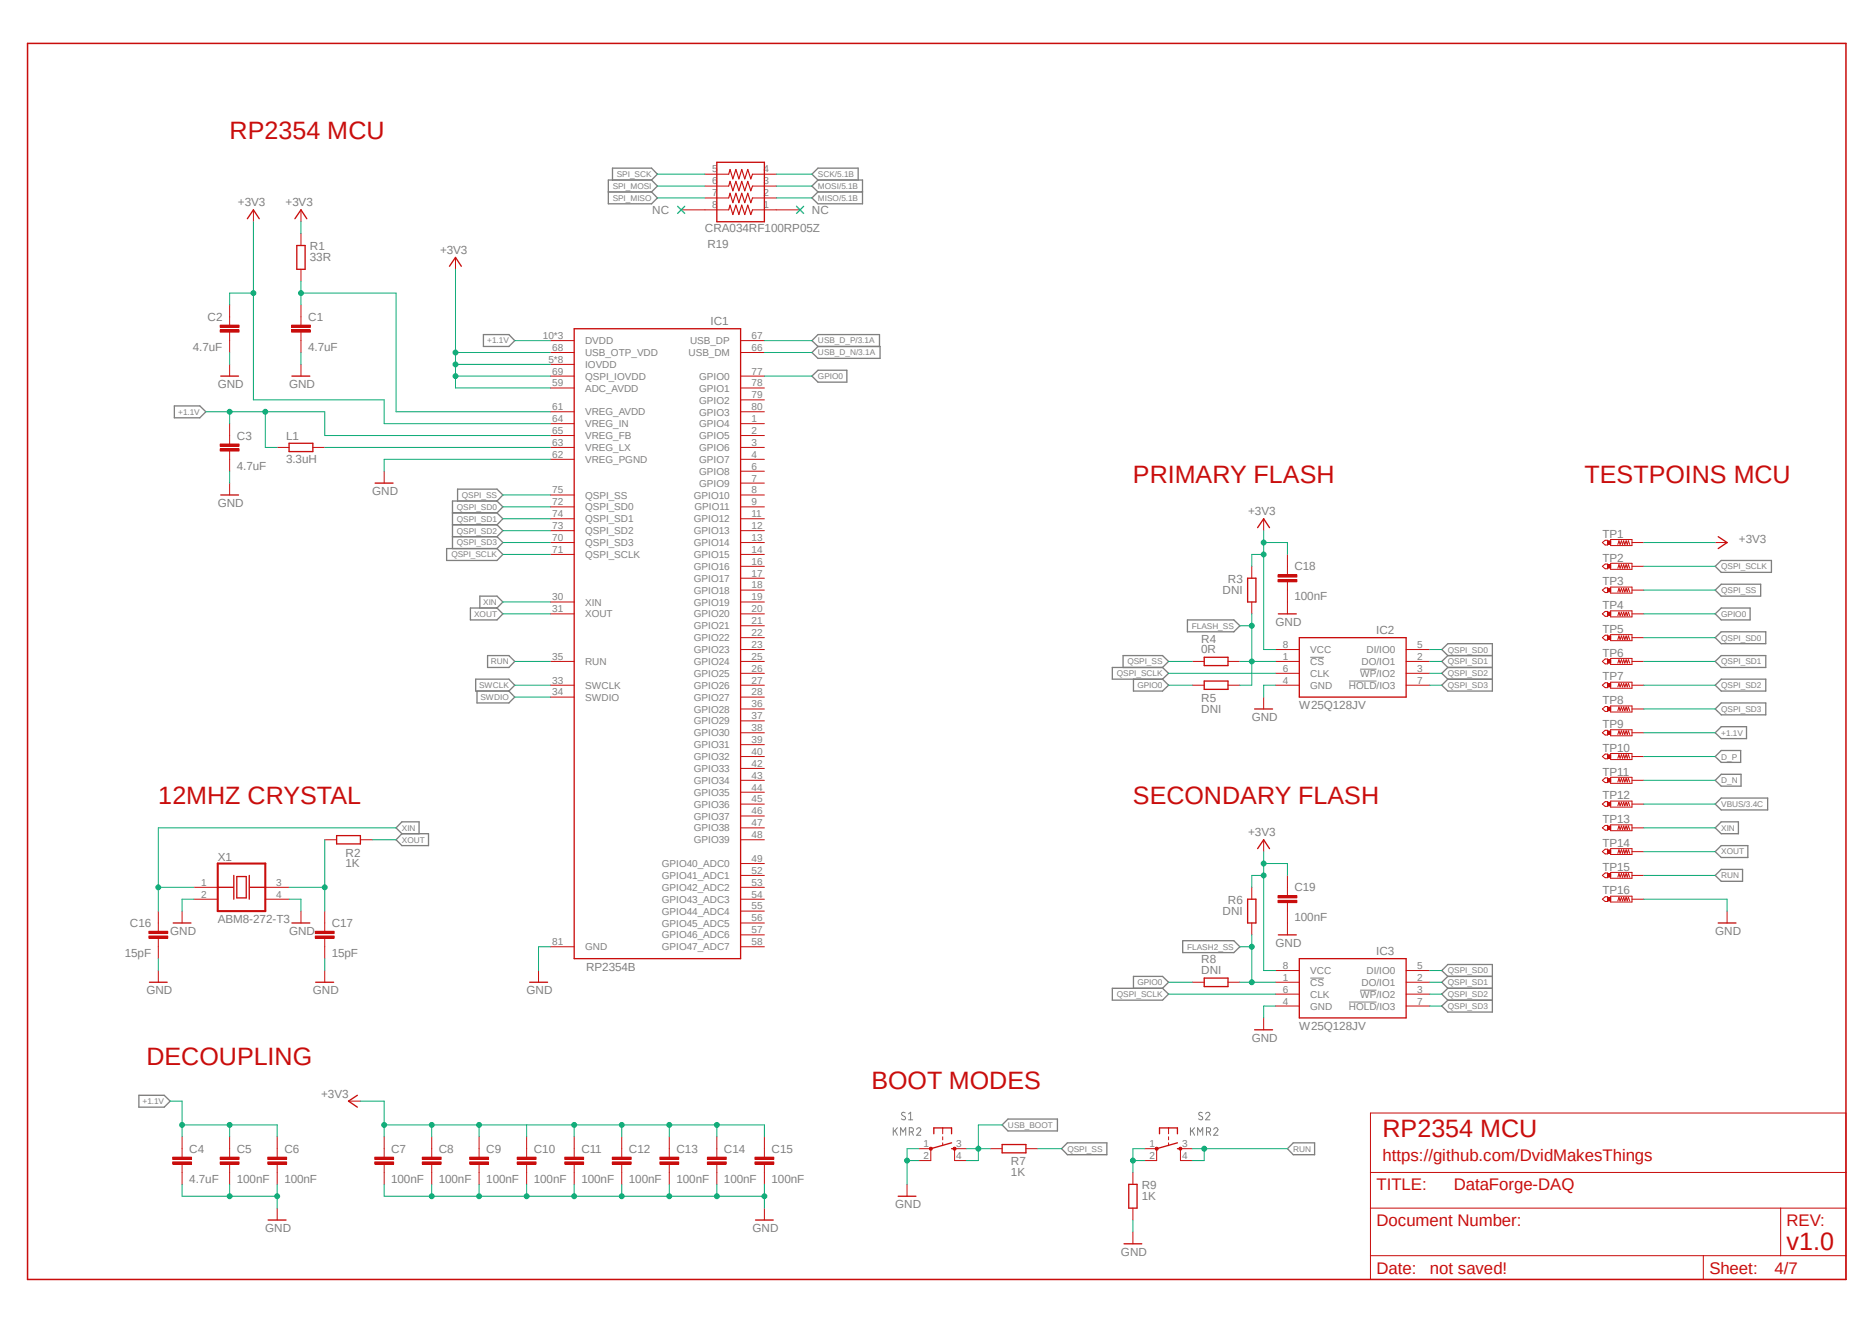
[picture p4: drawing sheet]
<svg xmlns="http://www.w3.org/2000/svg" width="420mm" height="297mm" viewBox="0 0 420 297" stroke-linecap="round" stroke-linejoin="round" font-family="sans-serif">
<defs><g id="words">
<g font-size="5.6" fill="#c90d0c">
<text x="51.5" y="31.1">RP2354 MCU</text>
<text x="254.2" y="108.4">PRIMARY FLASH</text>
<text x="355.5" y="108.4">TESTPOINS MCU</text>
<text x="35.5" y="180.4">12MHZ CRYSTAL</text>
<text x="254.2" y="180.4">SECONDARY FLASH</text>
<text x="32.8" y="239">DECOUPLING</text>
<text x="195.5" y="244.3">BOOT MODES</text>
<text x="310.2" y="255">RP2354 MCU</text>
<text x="400.8" y="280.3">v1.0</text>
</g>
<g font-size="3.8" fill="#c90d0c">
<text x="310.2" y="260.3">https://github.com/DvidMakesThings</text>
<text x="308.8" y="267">TITLE:</text>
<text x="326.1" y="267">DataForge-DAQ</text>
<text x="308.8" y="275">Document Number:</text>
<text x="400.8" y="275">REV:</text>
<text x="308.8" y="285.7">Date:</text>
<text x="320.8" y="285.7">not saved!</text>
<text x="383.5" y="285.7">Sheet:</text>
<text x="398.2" y="285.7">4/7</text>
</g>
<g font-size="2.6" fill="#808080">
<text x="53.4" y="46.3">+3V3</text>
<text x="64" y="46.3">+3V3</text>
<text x="146.3" y="48">NC</text>
<text x="158.2" y="52.1">CRA034RF100RP05Z</text>
<text x="182.2" y="48">NC</text>
<text x="69.5" y="58.5">33R</text>
<text x="69.5" y="56.2">R1</text>
<text x="98.7" y="56.9">+3V3</text>
<text x="158.7" y="55.6">R19</text>
<text x="46.6" y="72">C2</text>
<text x="69.1" y="72">C1</text>
<text x="159.4" y="72.9">IC1</text>
<text x="43.3" y="78.7">4.7uF</text>
<text x="69.1" y="78.7">4.7uF</text>
<text x="48.9" y="87">GND</text>
<text x="64.9" y="87">GND</text>
<text x="53.1" y="98.6">C3</text>
<text x="64.2" y="98.8">L1</text>
<text x="53.1" y="105.3">4.7uF</text>
<text x="64.2" y="103.8">3.3uH</text>
<text x="48.9" y="113.7">GND</text>
<text x="83.5" y="111">GND</text>
<text x="280" y="115.6">+3V3</text>
<text x="359.5" y="120.6">TP1</text>
<text x="359.5" y="126">TP2</text>
<text x="390.1" y="121.7">+3V3</text>
<text x="275.5" y="130.8">R3</text>
<text x="290.4" y="128">C18</text>
<text x="359.5" y="131.3">TP3</text>
<text x="274.3" y="133.2">DNI</text>
<text x="290.4" y="134.7">100nF</text>
<text x="359.5" y="136.7">TP4</text>
<text x="286.2" y="140.4">GND</text>
<text x="308.8" y="142.2">IC2</text>
<text x="359.5" y="142">TP5</text>
<text x="269.5" y="146.5">0R</text>
<text x="269.5" y="144.1">R4</text>
<text x="359.5" y="147.3">TP6</text>
<text x="359.5" y="152.7">TP7</text>
<text x="269.5" y="159.8">DNI</text>
<text x="269.5" y="157.5">R5</text>
<text x="280.8" y="161.7">GND</text>
<text x="291.5" y="159">W25Q128JV</text>
<text x="359.5" y="158">TP8</text>
<text x="359.5" y="163.3">TP9</text>
<text x="359.5" y="168.7">TP10</text>
<text x="359.5" y="174">TP11</text>
<text x="359.5" y="179.3">TP12</text>
<text x="359.5" y="184.7">TP13</text>
<text x="280" y="187.6">+3V3</text>
<text x="359.5" y="190">TP14</text>
<text x="48.9" y="193">X1</text>
<text x="77.5" y="194.5">1K</text>
<text x="77.5" y="192.1">R2</text>
<text x="359.5" y="195.3">TP15</text>
<text x="275.5" y="202.8">R6</text>
<text x="290.4" y="200">C19</text>
<text x="359.5" y="200.6">TP16</text>
<text x="29.1" y="208">C16</text>
<text x="38.2" y="209.7">GND</text>
<text x="48.9" y="207">ABM8-272-T3</text>
<text x="64.9" y="209.7">GND</text>
<text x="74.4" y="208">C17</text>
<text x="274.3" y="205.2">DNI</text>
<text x="290.4" y="206.6">100nF</text>
<text x="384.8" y="209.7">GND</text>
<text x="28" y="214.6">15pF</text>
<text x="74.4" y="214.6">15pF</text>
<text x="286.2" y="212.4">GND</text>
<text x="308.8" y="214.2">IC3</text>
<text x="131.5" y="217.7">RP2354B</text>
<text x="269.5" y="218.5">DNI</text>
<text x="269.5" y="216.1">R8</text>
<text x="32.9" y="223.1">GND</text>
<text x="70.2" y="223.1">GND</text>
<text x="118.2" y="223.1">GND</text>
<text x="280.8" y="233.7">GND</text>
<text x="291.5" y="231">W25Q128JV</text>
<text x="72.1" y="246.2">+3V3</text>
<text x="42.5" y="258.6">C4</text>
<text x="53.1" y="258.6">C5</text>
<text x="63.8" y="258.6">C6</text>
<text x="87.8" y="258.6">C7</text>
<text x="98.4" y="258.6">C8</text>
<text x="109.1" y="258.6">C9</text>
<text x="119.8" y="258.6">C10</text>
<text x="130.4" y="258.6">C11</text>
<text x="141.1" y="258.6">C12</text>
<text x="151.8" y="258.6">C13</text>
<text x="162.4" y="258.6">C14</text>
<text x="173.1" y="258.6">C15</text>
<text x="226.8" y="263.8">1K</text>
<text x="226.8" y="261.4">R7</text>
<text x="42.5" y="265.3">4.7uF</text>
<text x="53.1" y="265.3">100nF</text>
<text x="63.8" y="265.3">100nF</text>
<text x="87.8" y="265.3">100nF</text>
<text x="98.4" y="265.3">100nF</text>
<text x="109.1" y="265.3">100nF</text>
<text x="119.8" y="265.3">100nF</text>
<text x="130.4" y="265.3">100nF</text>
<text x="141.1" y="265.3">100nF</text>
<text x="151.8" y="265.3">100nF</text>
<text x="162.4" y="265.3">100nF</text>
<text x="173.1" y="265.3">100nF</text>
<text x="256.2" y="269.2">1K</text>
<text x="256.2" y="266.8">R9</text>
<text x="200.8" y="271">GND</text>
<text x="59.5" y="276.3">GND</text>
<text x="168.8" y="276.3">GND</text>
<text x="251.5" y="281.7">GND</text>
</g>
<g font-size="2.2" fill="#808080">
<text x="159.8" y="41.4">6</text>
<text x="159.8" y="38.7">5</text>
<text x="171.3" y="41.4">3</text>
<text x="171.3" y="38.7">4</text>
<text x="159.8" y="46.7">8</text>
<text x="159.8" y="44">7</text>
<text x="171.3" y="46.7">1</text>
<text x="171.3" y="44">2</text>
<text x="121.8" y="76">10*3</text>
<text x="131.3" y="77.2">DVDD</text>
<text x="154.8" y="77.2">USB_DP</text>
<text x="168.6" y="76">67</text>
<text x="123" y="81.4">5*8</text>
<text x="123.9" y="78.7">68</text>
<text x="131.3" y="82.5">IOVDD</text>
<text x="131.3" y="79.8">USB_OTP_VDD</text>
<text x="154.5" y="79.9">USB_DM</text>
<text x="168.6" y="78.7">66</text>
<text x="123.9" y="84">69</text>
<text x="123.9" y="86.7">59</text>
<text x="131.3" y="85.2">QSPI_IOVDD</text>
<text x="131.3" y="87.8">ADC_AVDD</text>
<text x="156.9" y="85.2">GPIO0</text>
<text x="156.9" y="87.9">GPIO1</text>
<text x="168.6" y="84">77</text>
<text x="168.6" y="86.7">78</text>
<text x="168.6" y="89.4">79</text>
<text x="123.9" y="94.7">64</text>
<text x="123.9" y="92">61</text>
<text x="131.3" y="95.8">VREG_IN</text>
<text x="131.3" y="93.2">VREG_AVDD</text>
<text x="156.9" y="90.6">GPIO2</text>
<text x="156.9" y="93.2">GPIO3</text>
<text x="156.9" y="95.9">GPIO4</text>
<text x="168.6" y="92">80</text>
<text x="168.6" y="94.7">1</text>
<text x="123.9" y="97.4">65</text>
<text x="123.9" y="100">63</text>
<text x="131.3" y="98.5">VREG_FB</text>
<text x="131.3" y="101.2">VREG_LX</text>
<text x="156.9" y="98.6">GPIO5</text>
<text x="156.9" y="101.2">GPIO6</text>
<text x="168.6" y="97.4">2</text>
<text x="168.6" y="100">3</text>
<text x="123.9" y="102.7">62</text>
<text x="131.3" y="103.8">VREG_PGND</text>
<text x="156.9" y="103.8">GPIO7</text>
<text x="156.9" y="106.5">GPIO8</text>
<text x="168.6" y="102.7">4</text>
<text x="168.6" y="105.4">6</text>
<text x="123.9" y="110.7">75</text>
<text x="123.9" y="113.3">72</text>
<text x="131.3" y="111.8">QSPI_SS</text>
<text x="155.7" y="111.8">GPIO10</text>
<text x="156.9" y="109.2">GPIO9</text>
<text x="168.6" y="108">7</text>
<text x="168.6" y="110.7">8</text>
<text x="168.6" y="113.3">9</text>
<text x="123.9" y="116">74</text>
<text x="123.9" y="118.7">73</text>
<text x="131.3" y="117.2">QSPI_SD1</text>
<text x="131.3" y="119.8">QSPI_SD2</text>
<text x="131.3" y="114.5">QSPI_SD0</text>
<text x="155.7" y="117.2">GPIO12</text>
<text x="155.7" y="119.8">GPIO13</text>
<text x="155.8" y="114.5">GPIO11</text>
<text x="168.6" y="116">11</text>
<text x="168.6" y="118.7">12</text>
<text x="123.9" y="124">71</text>
<text x="123.9" y="121.3">70</text>
<text x="131.3" y="125.2">QSPI_SCLK</text>
<text x="131.3" y="122.5">QSPI_SD3</text>
<text x="155.7" y="122.5">GPIO14</text>
<text x="155.7" y="125.2">GPIO15</text>
<text x="168.6" y="121.3">13</text>
<text x="168.6" y="124">14</text>
<text x="155.7" y="127.8">GPIO16</text>
<text x="155.7" y="130.5">GPIO17</text>
<text x="168.6" y="126.7">16</text>
<text x="168.6" y="129.3">17</text>
<text x="168.6" y="132">18</text>
<text x="123.9" y="134.7">30</text>
<text x="123.9" y="137.3">31</text>
<text x="131.3" y="135.8">XIN</text>
<text x="155.7" y="133.2">GPIO18</text>
<text x="155.7" y="135.8">GPIO19</text>
<text x="168.6" y="134.7">19</text>
<text x="168.6" y="137.3">20</text>
<text x="131.3" y="138.5">XOUT</text>
<text x="155.7" y="138.5">GPIO20</text>
<text x="155.7" y="141.2">GPIO21</text>
<text x="155.7" y="143.8">GPIO22</text>
<text x="168.6" y="140">21</text>
<text x="168.6" y="142.7">22</text>
<text x="123.9" y="148">35</text>
<text x="131.3" y="149.2">RUN</text>
<text x="155.7" y="146.5">GPIO23</text>
<text x="155.7" y="149.2">GPIO24</text>
<text x="168.6" y="145.3">23</text>
<text x="168.6" y="148">25</text>
<text x="287.8" y="148">1</text>
<text x="287.8" y="145.3">8</text>
<text x="294" y="149.2">CS</text>
<text x="294" y="146.5">VCC</text>
<text x="305.5" y="149.2">DO/IO1</text>
<text x="306.6" y="146.5">DI/IO0</text>
<text x="317.9" y="148">2</text>
<text x="317.9" y="145.3">5</text>
<text x="123.9" y="153.3">33</text>
<text x="123.9" y="156">34</text>
<text x="131.3" y="154.5">SWCLK</text>
<text x="155.7" y="151.8">GPIO25</text>
<text x="155.7" y="154.5">GPIO26</text>
<text x="168.6" y="150.7">26</text>
<text x="168.6" y="153.3">27</text>
<text x="168.6" y="156">28</text>
<text x="287.8" y="150.7">6</text>
<text x="287.8" y="153.3">4</text>
<text x="294" y="151.8">CLK</text>
<text x="294" y="154.5">GND</text>
<text x="302.6" y="154.5">HOLD/IO3</text>
<text x="305.1" y="151.8">WP/IO2</text>
<text x="317.9" y="150.7">3</text>
<text x="317.9" y="153.3">7</text>
<text x="131.3" y="157.2">SWDIO</text>
<text x="155.7" y="157.2">GPIO27</text>
<text x="155.7" y="159.9">GPIO28</text>
<text x="168.6" y="158.7">36</text>
<text x="168.6" y="161.3">37</text>
<text x="155.7" y="162.5">GPIO29</text>
<text x="155.7" y="165.2">GPIO30</text>
<text x="155.7" y="167.9">GPIO31</text>
<text x="168.6" y="164">38</text>
<text x="168.6" y="166.7">39</text>
<text x="155.7" y="170.5">GPIO32</text>
<text x="155.7" y="173.2">GPIO33</text>
<text x="168.6" y="169.3">40</text>
<text x="168.6" y="172">42</text>
<text x="155.7" y="175.9">GPIO34</text>
<text x="155.7" y="178.5">GPIO35</text>
<text x="168.6" y="174.7">43</text>
<text x="168.6" y="177.3">44</text>
<text x="155.7" y="181.2">GPIO36</text>
<text x="155.7" y="183.9">GPIO37</text>
<text x="168.6" y="180">45</text>
<text x="168.6" y="182.7">46</text>
<text x="168.6" y="185.3">47</text>
<text x="155.7" y="186.5">GPIO38</text>
<text x="155.7" y="189.2">GPIO39</text>
<text x="168.6" y="188">48</text>
<text x="148.5" y="194.5">GPIO40_ADC0</text>
<text x="148.5" y="197.2">GPIO41_ADC1</text>
<text x="168.6" y="193.3">49</text>
<text x="168.6" y="196">52</text>
<text x="45.2" y="201.3">2</text>
<text x="45.2" y="198.7">1</text>
<text x="62" y="201.3">4</text>
<text x="62" y="198.7">3</text>
<text x="148.5" y="199.9">GPIO42_ADC2</text>
<text x="148.5" y="202.5">GPIO43_ADC3</text>
<text x="168.6" y="198.7">53</text>
<text x="168.6" y="201.3">54</text>
<text x="148.5" y="205.2">GPIO44_ADC4</text>
<text x="148.5" y="207.9">GPIO45_ADC5</text>
<text x="168.6" y="204">55</text>
<text x="168.6" y="206.7">56</text>
<text x="168.6" y="209.3">57</text>
<text x="123.9" y="212">81</text>
<text x="131.3" y="213.1">GND</text>
<text x="148.5" y="210.5">GPIO46_ADC6</text>
<text x="148.5" y="213.2">GPIO47_ADC7</text>
<text x="168.6" y="212">58</text>
<text x="287.8" y="220">1</text>
<text x="287.8" y="217.3">8</text>
<text x="294" y="221.2">CS</text>
<text x="294" y="218.5">VCC</text>
<text x="305.5" y="221.2">DO/IO1</text>
<text x="306.6" y="218.5">DI/IO0</text>
<text x="317.9" y="220">2</text>
<text x="317.9" y="217.3">5</text>
<text x="287.8" y="222.7">6</text>
<text x="287.8" y="225.3">4</text>
<text x="294" y="223.8">CLK</text>
<text x="294" y="226.5">GND</text>
<text x="302.6" y="226.5">HOLD/IO3</text>
<text x="305.1" y="223.9">WP/IO2</text>
<text x="317.9" y="222.7">3</text>
<text x="317.9" y="225.3">7</text>
<text x="207.2" y="257.3">1</text>
<text x="214.5" y="257.3">3</text>
<text x="257.9" y="257.3">1</text>
<text x="265.2" y="257.3">3</text>
<text x="207.2" y="260">2</text>
<text x="214.5" y="260">4</text>
<text x="257.9" y="260">2</text>
<text x="265.2" y="260">4</text>
</g>
<g font-size="1.9" fill="#808080">
<text x="138.4" y="39.7">SPI_SCK</text>
<text x="183.5" y="39.8">SCK/5.1B</text>
<text x="137.5" y="45">SPI_MISO</text>
<text x="137.5" y="42.4">SPI_MOSI</text>
<text x="183.5" y="42.4">MOSI/5.1B</text>
<text x="183.5" y="45.1">MISO/5.1B</text>
<text x="109.3" y="77">+1.1V</text>
<text x="183.5" y="77">USB_D_P/3.1A</text>
<text x="183.5" y="79.7">USB_D_N/3.1A</text>
<text x="183.5" y="85">GPIO0</text>
<text x="40" y="93">+1.1V</text>
<text x="103.6" y="111.7">QSPI_SS</text>
<text x="102.5" y="114.4">QSPI_SD0</text>
<text x="102.5" y="117">QSPI_SD1</text>
<text x="102.5" y="119.7">QSPI_SD2</text>
<text x="101.3" y="125">QSPI_SCLK</text>
<text x="102.5" y="122.3">QSPI_SD3</text>
<text x="386.2" y="127.7">QSPI_SCLK</text>
<text x="108.4" y="135.7">XIN</text>
<text x="386.2" y="133.1">QSPI_SS</text>
<text x="106.4" y="138.3">XOUT</text>
<text x="267.4" y="141">FLASH_SS</text>
<text x="386.2" y="143.7">QSPI_SD0</text>
<text x="386.2" y="138.4">GPIO0</text>
<text x="110.1" y="149">RUN</text>
<text x="252.9" y="149">QSPI_SS</text>
<text x="324.8" y="146.4">QSPI_SD0</text>
<text x="324.8" y="149.1">QSPI_SD1</text>
<text x="386.2" y="149.1">QSPI_SD1</text>
<text x="107.5" y="154.3">SWCLK</text>
<text x="250.6" y="151.7">QSPI_SCLK</text>
<text x="255.2" y="154.3">GPIO0</text>
<text x="324.8" y="151.7">QSPI_SD2</text>
<text x="324.8" y="154.4">QSPI_SD3</text>
<text x="386.2" y="154.4">QSPI_SD2</text>
<text x="107.8" y="157">SWDIO</text>
<text x="386.2" y="159.7">QSPI_SD3</text>
<text x="386.2" y="165.1">+1.1V</text>
<text x="386.2" y="170.4">D_P</text>
<text x="386.2" y="175.7">D_N</text>
<text x="386.2" y="181.1">VBUS/3.4C</text>
<text x="90.2" y="186.4">XIN</text>
<text x="90.2" y="189.1">XOUT</text>
<text x="386.2" y="186.4">XIN</text>
<text x="386.2" y="191.7">XOUT</text>
<text x="386.2" y="197">RUN</text>
<text x="266.4" y="213">FLASH2_SS</text>
<text x="255.2" y="221">GPIO0</text>
<text x="324.8" y="218.4">QSPI_SD0</text>
<text x="324.8" y="221">QSPI_SD1</text>
<text x="250.6" y="223.7">QSPI_SCLK</text>
<text x="324.8" y="223.7">QSPI_SD2</text>
<text x="324.8" y="226.4">QSPI_SD3</text>
<text x="32" y="247.7">+1.1V</text>
<text x="226.1" y="253">USB_BOOT</text>
<text x="239.5" y="258.4">QSPI_SS</text>
<text x="290.1" y="258.4">RUN</text>
</g>
</g></defs>
<path d="M5.6 9.4l408.9 278.2M414.5 9.4l-408.9 278.2" fill="none" stroke="#fff" stroke-width=".22"/>
<g fill="none" stroke="#808080" stroke-width=".22">
<path d="M294 147.4h3.1M302.6 152.8h6.2M305.1 150.1h3.7M294 219.4h3.1M302.6 224.8h6.2M305.1 222.1h3.7M200.4 253v1.7M200.8 253.6l.5 1.1M201.3 253l-.9 1M202.1 254.7v-1.7l.5 .9 .6-.9v1.7M203.1 249.6h-.2a.39 .39 0 0 0-.5 0 .39 .39 0 0 0-.1 .5l.7 .4a.4 .4 0 0 1 .1 .4 .4 .4 0 0 1-.3 .3l-.6-.2M203.8 249.9l.5-.4v1.7"/>
<path d="M203.8 251.2h1M204 253.9h.5a.47 .47 0 0 0 .4-.5 .47 .47 0 0 0-.4-.4h-.5v1.7M204.6 253.9l.3 .8M205.7 253.4a.47 .47 0 0 1 .6-.4 .47 .47 0 0 1 .2 .7l-.8 1h.9M267.1 253v1.7M267.5 253.6l.5 1.1M268 253l-.9 1M268.7 254.7v-1.7l.6 .9 .5-.9v1.7M269.7 249.6h-.2a.4 .4 0 0 0-.5 .1 .4 .4 0 0 0 .1 .5l.6 .3a.4 .4 0 0 1 .1 .4 .4 .4 0 0 1-.3 .3l-.6-.2M270.5 249.9a.48 .48 0 0 1 .5-.4 .48 .48 0 0 1 .4 .6l-.9 1.1h.9M270.7 253.9h.4a.47 .47 0 0 0 .5-.5 .47 .47 0 0 0-.5-.4h-.4v1.7M271.2 253.9l.4 .8"/>
<path d="M272.3 253.4a.48 .48 0 0 1 .6-.4 .48 .48 0 0 1 .3 .6l-.9 1.1h1"/>
</g>
<g fill="none" stroke="#808080" stroke-width=".3">
<path d="M136.5 43.1h9.7M137.4 40.4v-2.7h8.8l1.3 1.4-1.3 1.3M146.2 40.4h-9.7v5.3h9.7l1.3-1.3-1.3-1.3M146.2 40.4l1.3 1.3-1.3 1.4M183.5 40.4l-1.3-1.3 1.3-1.4h9v2.7M183.5 40.4h10v5.3h-10l-1.3-1.3 1.3-1.3M183.5 40.4l-1.3 1.3 1.3 1.4M183.5 43.1h10M108.5 75.1h5.7l1.3 1.3-1.3 1.3h-5.7zM183.5 77.7h13.9v2.7h-13.9l-1.3-1.3zM183.5 77.7l-1.3-1.3 1.3-1.3h13.8v2.6M39.1 91.1h5.7l1.4 1.3-1.4 1.3h-5.7z"/>
<path d="M182.2 84.4l1.3-1.3h6.5v2.6h-6.5zM101.5 115.1h10M101.5 117.7h10M102.7 112.4v-2.7h8.8l1.3 1.3-1.3 1.4M111.5 112.4h-10v10.7M111.5 112.4l1.3 1.3-1.3 1.4M111.5 115.1l1.3 1.3-1.3 1.3M111.5 117.7l1.3 1.3-1.3 1.4M100.2 123.1h11.3l1.3 1.3-1.3 1.3h-11.3zM101.5 120.4h10M105.5 136.4h6l1.3 1.3-1.3 1.4h-6zM107.7 136.4v-2.7h3.8l1.3 1.3-1.3 1.4"/>
<path d="M111.5 120.4l1.3 1.3-1.3 1.4M266.4 139.1h10.4l1.4 1.3-1.4 1.3h-10.4zM384.8 132.4l1.4-1.3h8.8v2.6h-8.8zM384.8 127l1.4-1.3h11.2v2.7h-11.2zM384.8 137.7l1.4-1.3h6.4v2.7h-6.4zM106.7 152.4h7.5l1.3 1.3-1.3 1.3h-7.5zM107 155v2.7h7.2l1.3-1.3-1.3-1.4M109.4 147.1h4.8l1.3 1.3-1.3 1.3h-4.8zM252 149.7v-2.6h8.8l1.4 1.3-1.4 1.3M254.3 152.4v2.6h6.5l1.4-1.3-1.4-1.3M260.8 149.7h-11.2v2.7h11.2M260.8 149.7l1.4 1.3-1.4 1.4"/>
<path d="M324.8 149.7h10M324.8 147.1h10M324.8 147.1l-1.3-1.4 1.3-1.3h10v10.6h-10l-1.3-1.3 1.3-1.3M324.8 147.1l-1.3 1.3 1.3 1.3M324.8 149.7l-1.3 1.3 1.3 1.4M324.8 152.4h10M384.8 148.4l1.4-1.3h10v2.6h-10zM384.8 143l1.4-1.3h10v2.7h-10zM384.8 153.7l1.4-1.3h10v2.6h-10zM384.8 159l1.4-1.3h10v2.7h-10zM384.8 175l1.4-1.3h4.4v2.7h-4.4zM384.8 169.7l1.4-1.3h4.3v2.6h-4.3z"/>
<path d="M386.2 163h5.6v2.7h-5.6l-1.4-1.3zM90.2 187l-1.3-1.3 1.3-1.3h3.8v2.6M90.2 187h5.9v2.7h-5.9l-1.3-1.3zM384.8 185.7l1.4-1.3h3.8v2.6h-3.8zM384.8 196.4l1.4-1.4h4.7v2.7h-4.7zM384.8 180.4l1.4-1.4h10.4v2.7h-10.4zM386.2 189.7h5.9v2.7h-5.9l-1.4-1.3zM265.3 211h11.5l1.4 1.4-1.4 1.3h-11.5zM324.8 219l-1.3-1.3 1.3-1.3h10v10.6h-10l-1.3-1.3 1.3-1.3M324.8 219h10M324.8 219l-1.3 1.3 1.3 1.4M249.6 221.7h11.2l1.4 1.3-1.4 1.4h-11.2z"/>
<path d="M254.3 221.7v-2.7h6.5l1.4 1.3-1.4 1.4M324.8 221.7h10M324.8 221.7l-1.3 1.3 1.3 1.4M324.8 224.4h10M31.2 245.7h5.6l1.4 1.3-1.4 1.4h-5.6zM226.1 251h11.1v2.7h-11.1l-1.3-1.4zM238.2 257.7l1.3-1.3h8.8v2.6h-8.8zM290.2 256.4h4.7v2.6h-4.7l-1.4-1.3z"/>
</g>
<path d="M6.2 9.7h407.9v277.3h-407.9z" fill="none" stroke="#c90d0c" stroke-width=".34"/>
<g fill="none" stroke="#c90d0c" stroke-width=".22">
<path d="M67.5 71.1v1.8M67.5 74.5v1.9M123.5 76.4h5.3M123.5 79.1h5.3M166.2 76.4h5.3M166.2 79.1h5.3M123.5 84.4h5.3M123.5 87h5.3M123.5 92.4h5.3M123.5 95h5.3M123.5 97.7h5.3M123.5 81.7h5.3"/>
<path d="M166.2 84.4h5.3M166.2 87h5.3M166.2 89.7h5.3M166.2 92.4h5.3M166.2 95h5.3M166.2 97.7h5.3M123.5 100.4h5.3M123.5 103h5.3M123.5 111h5.3M123.5 113.7h5.3M123.5 116.4h5.3M123.5 119h5.3"/>
<path d="M166.2 100.4h5.3M166.2 103h5.3M166.2 105.7h5.3M166.2 108.4h5.3M166.2 111h5.3M166.2 113.7h5.3M166.2 116.4h5.3M166.2 119h5.3M123.5 121.7h5.3M123.5 124.4h5.3M123.5 135h5.3M123.5 137.7h5.3"/>
<path d="M166.2 121.7h5.3M166.2 124.4h5.3M166.2 127h5.3M166.2 129.7h5.3M166.2 132.4h5.3M166.2 135h5.3M166.2 137.7h5.3M123.5 148.4h5.3M123.5 153.7h5.3M123.5 156.4h5.3M166.2 140.4h5.3M166.2 143h5.3"/>
<path d="M166.2 145.7h5.3M166.2 148.4h5.3M166.2 151h5.3M166.2 153.7h5.3M166.2 156.4h5.3M166.2 159h5.3M166.2 161.7h5.3M166.2 164.4h5.3M166.2 167h5.3M166.2 169.7h5.3M166.2 172.4h5.3M166.2 175h5.3"/>
<path d="M166.2 177.7h5.3M166.2 180.4h5.3M166.2 183h5.3M166.2 185.7h5.3M166.2 188.4h5.3M166.2 193.7h5.3M166.2 196.4h5.3M166.2 199.1h5.3M123.5 212.4h5.3M166.2 212.4h5.3M166.2 201.7h5.3M166.2 204.4h5.3"/>
<path d="M166.2 207.1h5.3M166.2 209.7h5.3M307.5 249.7h106.6v37.3h-106.6zM307.5 271h106.6M307.5 263h106.6M399.5 271v10.7M307.5 281.7h106.6M382.1 281.7v5.3"/>
</g>
<path d="M128.8 73.7h37.4v141.4h-37.4z" fill="none" stroke="#c90d0c" stroke-width=".3"/>
<path d="M65.4 74h4.2v.5h-4.2z" fill-rule="evenodd" fill="#c90d0c"/>
<path d="M65.4 74h4.2v.5h-4.2z" fill="none" stroke="#c90d0c" stroke-width=".22"/>
<path d="M65.4 72.9h4.2v.5h-4.2z" fill-rule="evenodd" fill="#c90d0c"/>
<path d="M51.5 71.1v1.8M51.5 74.5v1.9M65.4 72.9h4.2v.5h-4.2zM67.5 68.4v2.7M67.5 76.4v2.7" fill="none" stroke="#c90d0c" stroke-width=".22"/>
<path d="M49.4 74h4.2v.5h-4.2z" fill-rule="evenodd" fill="#c90d0c"/>
<path d="M49.4 74h4.2v.5h-4.2z" fill="none" stroke="#c90d0c" stroke-width=".22"/>
<path d="M49.4 72.9h4.2v.5h-4.2z" fill-rule="evenodd" fill="#c90d0c"/>
<path d="M49.4 72.9h4.2v.5h-4.2zM51.5 68.4v2.7M51.5 76.4v2.7M51.5 97.7v1.9M51.5 101.2v1.8" fill="none" stroke="#c90d0c" stroke-width=".22"/>
<path d="M49.4 100.7h4.2v.5h-4.2z" fill-rule="evenodd" fill="#c90d0c"/>
<path d="M49.4 100.7h4.2v.5h-4.2z" fill="none" stroke="#c90d0c" stroke-width=".22"/>
<path d="M49.4 99.6h4.2v.5h-4.2z" fill-rule="evenodd" fill="#c90d0c"/>
<g fill="none" stroke="#c90d0c" stroke-width=".22">
<path d="M56.9 47.1v2.6M67.5 47.1v2.6M67.5 52.4v2.7M67.5 60.4v2.7M49.4 99.6h4.2v.5h-4.2zM51.5 81.7v2.7M51.5 95v2.7M67.5 81.7v2.7M51.5 103v2.7M51.5 108.4v2.6M62.2 100.4h2.7M70.2 100.4h2.7"/>
<path d="M86.2 105.7v2.7M40.9 257.7v1.8M40.9 261.2v1.8"/>
</g>
<path d="M55.5 49.1l1.4-2 1.3 2M66.2 49.1l1.3-2 1.3 2M66.6 55.1h1.9v5.3h-1.9zM49.5 84.4h4M64.9 99.4h5.3v1.9h-5.3zM65.5 84.4h4M49.5 111h4M84.2 108.4h4" fill="none" stroke="#c90d0c" stroke-width=".3"/>
<path d="M38.7 260.6h4.3v.6h-4.3z" fill-rule="evenodd" fill="#c90d0c"/>
<path d="M38.7 260.6h4.3v.6h-4.3z" fill="none" stroke="#c90d0c" stroke-width=".22"/>
<path d="M38.7 259.6h4.3v.5h-4.3z" fill-rule="evenodd" fill="#c90d0c"/>
<path d="M38.7 259.6h4.3v.5h-4.3zM40.9 255v2.7M51.5 257.7v1.8M40.9 263v2.7M51.5 261.2v1.8" fill="none" stroke="#c90d0c" stroke-width=".22"/>
<path d="M49.4 260.6h4.2v.6h-4.2z" fill-rule="evenodd" fill="#c90d0c"/>
<path d="M49.4 260.6h4.2v.6h-4.2z" fill="none" stroke="#c90d0c" stroke-width=".22"/>
<path d="M49.4 259.6h4.2v.5h-4.2z" fill-rule="evenodd" fill="#c90d0c"/>
<path d="M49.4 259.6h4.2v.5h-4.2zM51.5 255v2.7M62.2 257.7v1.8M51.5 263v2.7M62.2 261.2v1.8" fill="none" stroke="#c90d0c" stroke-width=".22"/>
<path d="M60.1 260.6h4.2v.6h-4.2z" fill-rule="evenodd" fill="#c90d0c"/>
<path d="M60.1 260.6h4.2v.6h-4.2z" fill="none" stroke="#c90d0c" stroke-width=".22"/>
<path d="M60.1 259.6h4.2v.5h-4.2z" fill-rule="evenodd" fill="#c90d0c"/>
<path d="M60.1 259.6h4.2v.5h-4.2zM62.2 255v2.7M86.2 257.7v1.8M62.2 263v2.7M86.2 261.2v1.8" fill="none" stroke="#c90d0c" stroke-width=".22"/>
<path d="M84.1 260.6h4.2v.6h-4.2z" fill-rule="evenodd" fill="#c90d0c"/>
<path d="M84.1 260.6h4.2v.6h-4.2z" fill="none" stroke="#c90d0c" stroke-width=".22"/>
<path d="M84.1 259.6h4.2v.5h-4.2z" fill-rule="evenodd" fill="#c90d0c"/>
<path d="M84.1 259.6h4.2v.5h-4.2zM86.2 255v2.7M96.9 257.7v1.8M86.2 263v2.7M96.9 261.2v1.8" fill="none" stroke="#c90d0c" stroke-width=".22"/>
<path d="M94.7 260.6h4.3v.6h-4.3z" fill-rule="evenodd" fill="#c90d0c"/>
<path d="M94.7 260.6h4.3v.6h-4.3z" fill="none" stroke="#c90d0c" stroke-width=".22"/>
<path d="M94.7 259.6h4.3v.5h-4.3z" fill-rule="evenodd" fill="#c90d0c"/>
<path d="M94.7 259.6h4.3v.5h-4.3zM96.9 255v2.7M107.5 257.7v1.8M96.9 263v2.7M107.5 261.2v1.8" fill="none" stroke="#c90d0c" stroke-width=".22"/>
<path d="M105.4 260.6h4.2v.6h-4.2z" fill-rule="evenodd" fill="#c90d0c"/>
<path d="M105.4 260.6h4.2v.6h-4.2z" fill="none" stroke="#c90d0c" stroke-width=".22"/>
<path d="M105.4 259.6h4.2v.5h-4.2z" fill-rule="evenodd" fill="#c90d0c"/>
<path d="M105.4 259.6h4.2v.5h-4.2zM107.5 255v2.7M118.2 257.7v1.8M107.5 263v2.7M118.2 261.2v1.8" fill="none" stroke="#c90d0c" stroke-width=".22"/>
<path d="M116 260.6h4.3v.6h-4.3z" fill-rule="evenodd" fill="#c90d0c"/>
<path d="M116 260.6h4.3v.6h-4.3z" fill="none" stroke="#c90d0c" stroke-width=".22"/>
<path d="M116 259.6h4.3v.5h-4.3z" fill-rule="evenodd" fill="#c90d0c"/>
<path d="M116 259.6h4.3v.5h-4.3zM118.2 255v2.7M128.8 257.7v1.8M118.2 263v2.7M128.8 261.2v1.8" fill="none" stroke="#c90d0c" stroke-width=".22"/>
<path d="M126.7 260.6h4.2v.6h-4.2z" fill-rule="evenodd" fill="#c90d0c"/>
<path d="M126.7 260.6h4.2v.6h-4.2z" fill="none" stroke="#c90d0c" stroke-width=".22"/>
<path d="M126.7 259.6h4.2v.5h-4.2z" fill-rule="evenodd" fill="#c90d0c"/>
<path d="M126.7 259.6h4.2v.5h-4.2zM128.8 255v2.7M139.5 257.7v1.8M128.8 263v2.7M139.5 261.2v1.8" fill="none" stroke="#c90d0c" stroke-width=".22"/>
<path d="M137.4 260.6h4.2v.6h-4.2z" fill-rule="evenodd" fill="#c90d0c"/>
<path d="M137.4 260.6h4.2v.6h-4.2z" fill="none" stroke="#c90d0c" stroke-width=".22"/>
<path d="M137.4 259.6h4.2v.5h-4.2z" fill-rule="evenodd" fill="#c90d0c"/>
<path d="M137.4 259.6h4.2v.5h-4.2zM139.5 255v2.7M150.2 257.7v1.8M139.5 263v2.7M150.2 261.2v1.8" fill="none" stroke="#c90d0c" stroke-width=".22"/>
<path d="M148 260.6h4.3v.6h-4.3z" fill-rule="evenodd" fill="#c90d0c"/>
<path d="M148 260.6h4.3v.6h-4.3z" fill="none" stroke="#c90d0c" stroke-width=".22"/>
<path d="M148 259.6h4.3v.5h-4.3z" fill-rule="evenodd" fill="#c90d0c"/>
<path d="M148 259.6h4.3v.5h-4.3zM150.2 255v2.7M160.8 257.7v1.8M150.2 263v2.7M160.8 261.2v1.8" fill="none" stroke="#c90d0c" stroke-width=".22"/>
<path d="M158.7 260.6h4.2v.6h-4.2z" fill-rule="evenodd" fill="#c90d0c"/>
<path d="M158.7 260.6h4.2v.6h-4.2z" fill="none" stroke="#c90d0c" stroke-width=".22"/>
<path d="M158.7 259.6h4.2v.5h-4.2z" fill-rule="evenodd" fill="#c90d0c"/>
<path d="M158.7 259.6h4.2v.5h-4.2zM160.8 255v2.7M171.5 257.7v1.8M160.8 263v2.7M171.5 261.2v1.8" fill="none" stroke="#c90d0c" stroke-width=".22"/>
<path d="M169.4 260.6h4.2v.6h-4.2z" fill-rule="evenodd" fill="#c90d0c"/>
<path d="M169.4 260.6h4.2v.6h-4.2z" fill="none" stroke="#c90d0c" stroke-width=".22"/>
<path d="M169.4 259.6h4.2v.5h-4.2z" fill-rule="evenodd" fill="#c90d0c"/>
<g fill="none" stroke="#c90d0c" stroke-width=".22">
<path d="M102.2 57.7v2.7M43.5 199.1h5.4M59.5 199.1h5.4M35.5 207.1v1.8M35.5 210.5v1.9M43.5 201.7h5.4M59.5 201.7h5.4M78.2 247h2.7M169.4 259.6h4.2v.5h-4.2zM171.5 255v2.7M62.2 271v2.7M171.5 263v2.7"/>
<path d="M171.5 271v2.7"/>
</g>
<path d="M100.8 59.7l1.4-2 1.3 2M48.9 199.1h3.4M52.5 196.4v5.3M53.1 196.6h2.1v4.8h-2.1zM55.9 196.4v5.3M56 199.1h3.5M80.2 245.7l-2 1.3 2 1.4M60.2 273.7h4M169.5 273.7h4" fill="none" stroke="#c90d0c" stroke-width=".3"/>
<path d="M48.9 193.7h10.6v10.7h-10.6z" fill="none" stroke="#c90d0c" stroke-width=".47"/>
<path d="M33.4 210h4.2v.5h-4.2z" fill-rule="evenodd" fill="#c90d0c"/>
<path d="M33.4 210h4.2v.5h-4.2z" fill="none" stroke="#c90d0c" stroke-width=".22"/>
<path d="M33.4 208.9h4.2v.5h-4.2z" fill-rule="evenodd" fill="#c90d0c"/>
<path d="M33.4 208.9h4.2v.5h-4.2zM35.5 204.4v2.7M35.5 212.4v2.7M72.9 207.1v1.8M72.9 210.5v1.9" fill="none" stroke="#c90d0c" stroke-width=".22"/>
<path d="M70.7 210h4.3v.5h-4.3z" fill-rule="evenodd" fill="#c90d0c"/>
<path d="M70.7 210h4.3v.5h-4.3z" fill="none" stroke="#c90d0c" stroke-width=".22"/>
<path d="M70.7 208.9h4.3v.5h-4.3z" fill-rule="evenodd" fill="#c90d0c"/>
<g fill="none" stroke="#c90d0c" stroke-width=".22">
<path d="M288.8 127v1.9M288.8 130.5v1.9M286.2 148.4h5.3M286.2 151h5.3M286.2 145.7h5.3M286.2 153.7h5.3M315.5 148.4h5.3M315.5 151h5.3M315.5 145.7h5.3M315.5 153.7h5.3M72.9 188.4h2.6M80.9 188.4h2.6"/>
<path d="M35.5 217.7v2.6M40.9 204.4v2.7M67.5 204.4v2.7M70.7 208.9h4.3v.5h-4.3zM72.9 204.4v2.7M72.9 212.4v2.7M72.9 217.7v2.6M120.8 217.7v2.6"/>
</g>
<path d="M291.5 143h24v13.4h-24zM75.5 187.5h5.4v1.8h-5.4zM38.9 207.1h3.9M65.5 207.1h4M33.5 220.3h4M70.8 220.3h4M118.8 220.3h4.1" fill="none" stroke="#c90d0c" stroke-width=".3"/>
<path d="M286.7 130h4.3v.5h-4.3z" fill-rule="evenodd" fill="#c90d0c"/>
<path d="M286.7 130h4.3v.5h-4.3z" fill="none" stroke="#c90d0c" stroke-width=".22"/>
<path d="M286.7 128.9h4.3v.6h-4.3z" fill-rule="evenodd" fill="#c90d0c"/>
<g fill="none" stroke="#c90d0c" stroke-width=".22">
<path d="M283.5 116.4v2.6M280.8 127v2.7M280.8 135v2.7M286.7 128.9h4.3v.6h-4.3zM288.8 124.4v2.6M288.8 132.4v5.3M267.5 148.4h2.7M267.5 153.7h2.7M275.5 148.4h2.7M275.5 153.7h2.7M283.5 156.4v2.6M288.8 199.1v1.8"/>
<path d="M286.2 217.7h5.3M288.8 202.5v1.9M315.5 217.7h5.3M286.2 220.3h5.3M286.2 223h5.3M286.2 225.7h5.3M315.5 220.3h5.3M315.5 223h5.3M315.5 225.7h5.3"/>
</g>
<path d="M282.2 118.4l1.3-2 1.3 2M279.9 129.7h1.9v5.3h-1.9zM286.8 137.7h4M270.2 147.4h5.3v1.9h-5.3zM270.2 152.8h5.3v1.8h-5.3zM281.5 159h4M291.5 215.1h24v13.2h-24z" fill="none" stroke="#c90d0c" stroke-width=".3"/>
<path d="M286.7 202h4.3v.5h-4.3z" fill-rule="evenodd" fill="#c90d0c"/>
<path d="M286.7 202h4.3v.5h-4.3z" fill="none" stroke="#c90d0c" stroke-width=".22"/>
<path d="M286.7 200.9h4.3v.5h-4.3z" fill-rule="evenodd" fill="#c90d0c"/>
<g fill="none" stroke="#c90d0c" stroke-width=".22">
<path d="M280.8 199.1v2.6M283.5 188.4v2.7M288.8 196.4v2.7M280.8 207.1v2.6M286.7 200.9h4.3v.5h-4.3zM288.8 204.4v5.3M267.5 220.3h2.7M275.5 220.3h2.7M283.5 228.3v2.7M208.8 257.7v2.6M211.5 253v1.3M211.5 255v.7"/>
<path d="M211.5 256.4v.6M214.2 257.7v2.6"/>
</g>
<path d="M282.2 190.4l1.3-2 1.3 2M270.2 219.4h5.3v1.9h-5.3zM279.9 201.7h1.9v5.4h-1.9zM286.8 209.7h4M281.5 231h4M209.5 254.3v-1.3h4v1.3M213.5 257.7h.7M213.5 256.4l-4.7 1.3" fill="none" stroke="#c90d0c" stroke-width=".3"/>
<circle cx="208.8" cy="257.7" r=".35" fill="#c90d0c"/>
<circle cx="208.8" cy="257.7" r=".35" fill="none" stroke="#c90d0c" stroke-width=".22"/>
<circle cx="214.2" cy="257.7" r=".35" fill="#c90d0c"/>
<g fill="none" stroke="#c90d0c" stroke-width=".22">
<path d="M206.2 257.7h2.6M214.2 257.7h2.6M259.5 257.7v2.6M262.2 253v1.3M262.2 255v.7M262.2 256.4v.6M264.8 257.7v2.6M206.2 260.3h2.6M214.2 260.3h2.6"/>
<circle cx="214.2" cy="257.7" r=".35"/>
</g>
<path d="M260.1 254.3v-1.3h4.1v1.3M264.2 257.7h.6M264.2 256.4l-4.7 1.3" fill="none" stroke="#c90d0c" stroke-width=".3"/>
<circle cx="259.5" cy="257.7" r=".35" fill="#c90d0c"/>
<circle cx="259.5" cy="257.7" r=".35" fill="none" stroke="#c90d0c" stroke-width=".22"/>
<path d="M264.6 257.4h.4l.2 .3-.2 .2h-.4z" fill-rule="evenodd" fill="#c90d0c"/>
<g fill="none" stroke="#c90d0c" stroke-width=".22">
<path d="M359.5 121.7l.6-.5h.6v1.1h-.6zM361.4 121h4.7v1.4h-4.7zM363 122.1l.2-.8 .3 .8 .3-.8 .2 .8 .3-.8 .2 .8 .3-.8 .3 .8 .2-.8 .3 .8M222.2 257.7h2.6M230.2 257.7h2.6M256.8 257.7h2.7M264.6 257.4h.4l.2 .3-.2 .2h-.4zM264.8 257.7h2.7M203.5 265.7v2.7M254.2 263v2.7M254.2 271v2.7M254.2 276.4v2.6"/>
<path d="M256.8 260.3h2.7M264.8 260.3h2.7"/>
</g>
<path d="M224.8 256.8h5.4v1.8h-5.4zM201.5 268.4h4M252.2 279h4M253.2 265.7h1.9v5.3h-1.9z" fill="none" stroke="#c90d0c" stroke-width=".3"/>
<path d="M360.7 121.3h.7v.8h-.7z" fill-rule="evenodd" fill="#c90d0c"/>
<path d="M359.5 127l.6-.5h.6v1.1h-.6zM360.7 121.3h.7v.8h-.7zM361.4 126.4h4.7v1.3h-4.7zM363 127.5l.2-.8 .3 .8 .3-.8 .2 .8 .3-.8 .2 .8 .3-.8 .3 .8 .2-.8 .3 .8M366.1 121.7h2.7" fill="none" stroke="#c90d0c" stroke-width=".22"/>
<path d="M360.7 126.7h.7v.7h-.7z" fill-rule="evenodd" fill="#c90d0c"/>
<path d="M359.5 132.4l.6-.5h.6v1h-.6zM360.7 126.7h.7v.7h-.7zM361.4 131.7h4.7v1.4h-4.7zM363 132.8l.2-.8 .3 .8 .3-.8 .2 .8 .3-.8 .2 .8 .3-.8 .3 .8 .2-.8 .3 .8M366.1 127h2.7" fill="none" stroke="#c90d0c" stroke-width=".22"/>
<path d="M360.7 132h.7v.8h-.7z" fill-rule="evenodd" fill="#c90d0c"/>
<path d="M359.5 137.7l.6-.5h.6v1.1h-.6zM360.7 132h.7v.8h-.7zM361.4 137h4.7v1.4h-4.7zM363 138.1l.2-.8 .3 .8 .3-.8 .2 .8 .3-.8 .2 .8 .3-.8 .3 .8 .2-.8 .3 .8M366.1 132.4h2.7" fill="none" stroke="#c90d0c" stroke-width=".22"/>
<path d="M360.7 137.3h.7v.8h-.7z" fill-rule="evenodd" fill="#c90d0c"/>
<path d="M360.7 137.3h.7v.8h-.7zM366.1 137.7h2.7M359.5 143l.6-.5h.6v1.1h-.6zM361.4 142.4h4.7v1.3h-4.7zM363 143.5l.2-.8 .3 .8 .3-.8 .2 .8 .3-.8 .2 .8 .3-.8 .3 .8 .2-.8 .3 .8" fill="none" stroke="#c90d0c" stroke-width=".22"/>
<path d="M360.7 142.7h.7v.7h-.7z" fill-rule="evenodd" fill="#c90d0c"/>
<path d="M359.5 148.4l.6-.6h.6v1.1h-.6zM360.7 142.7h.7v.7h-.7zM361.4 147.7h4.7v1.4h-4.7zM363 148.8l.2-.8 .3 .8 .3-.8 .2 .8 .3-.8 .2 .8 .3-.8 .3 .8 .2-.8 .3 .8M366.1 143h2.7" fill="none" stroke="#c90d0c" stroke-width=".22"/>
<path d="M360.7 148h.7v.8h-.7z" fill-rule="evenodd" fill="#c90d0c"/>
<path d="M359.5 153.7l.6-.5h.6v1.1h-.6zM360.7 148h.7v.8h-.7zM361.4 153h4.7v1.4h-4.7zM363 154.1l.2-.8 .3 .8 .3-.8 .2 .8 .3-.8 .2 .8 .3-.8 .3 .8 .2-.8 .3 .8M366.1 148.4h2.7" fill="none" stroke="#c90d0c" stroke-width=".22"/>
<path d="M360.7 153.3h.7v.8h-.7z" fill-rule="evenodd" fill="#c90d0c"/>
<path d="M359.5 159l.6-.5h.6v1.1h-.6zM360.7 153.3h.7v.8h-.7zM361.4 158.4h4.7v1.3h-4.7zM363 159.4l.2-.8 .3 .8 .3-.8 .2 .8 .3-.8 .2 .8 .3-.8 .3 .8 .2-.8 .3 .8M366.1 153.7h2.7" fill="none" stroke="#c90d0c" stroke-width=".22"/>
<path d="M360.7 158.7h.7v.7h-.7z" fill-rule="evenodd" fill="#c90d0c"/>
<path d="M360.7 158.7h.7v.7h-.7zM366.1 159h2.7M359.5 164.4l.6-.6h.6v1.1h-.6zM361.4 163.7h4.7v1.4h-4.7zM363 164.8l.2-.8 .3 .8 .3-.8 .2 .8 .3-.8 .2 .8 .3-.8 .3 .8 .2-.8 .3 .8" fill="none" stroke="#c90d0c" stroke-width=".22"/>
<path d="M360.7 164h.7v.8h-.7z" fill-rule="evenodd" fill="#c90d0c"/>
<path d="M359.5 169.7l.6-.5h.6v1h-.6zM360.7 164h.7v.8h-.7zM361.4 169h4.7v1.4h-4.7zM363 170.1l.2-.8 .3 .8 .3-.8 .2 .8 .3-.8 .2 .8 .3-.8 .3 .8 .2-.8 .3 .8M366.1 164.4h2.7" fill="none" stroke="#c90d0c" stroke-width=".22"/>
<path d="M360.7 169.3h.7v.8h-.7z" fill-rule="evenodd" fill="#c90d0c"/>
<path d="M359.5 175l.6-.5h.6v1.1h-.6zM360.7 169.3h.7v.8h-.7zM361.4 174.4h4.7v1.3h-4.7zM363 175.4l.2-.8 .3 .8 .3-.8 .2 .8 .3-.8 .2 .8 .3-.8 .3 .8 .2-.8 .3 .8M366.1 169.7h2.7" fill="none" stroke="#c90d0c" stroke-width=".22"/>
<path d="M360.7 174.7h.7v.7h-.7z" fill-rule="evenodd" fill="#c90d0c"/>
<path d="M360.7 174.7h.7v.7h-.7zM361.4 179.7h4.7v1.4h-4.7zM366.1 175h2.7M359.5 180.4l.6-.6h.6v1.1h-.6zM363 180.8l.2-.8 .3 .8 .3-.8 .2 .8 .3-.8 .2 .8 .3-.8 .3 .8 .2-.8 .3 .8" fill="none" stroke="#c90d0c" stroke-width=".22"/>
<path d="M360.7 180h.7v.8h-.7z" fill-rule="evenodd" fill="#c90d0c"/>
<path d="M359.5 185.7l.6-.5h.6v1h-.6zM360.7 180h.7v.8h-.7zM361.4 185h4.7v1.4h-4.7zM363 186.1l.2-.8 .3 .8 .3-.8 .2 .8 .3-.8 .2 .8 .3-.8 .3 .8 .2-.8 .3 .8M366.1 180.4h2.7" fill="none" stroke="#c90d0c" stroke-width=".22"/>
<path d="M360.7 185.3h.7v.8h-.7z" fill-rule="evenodd" fill="#c90d0c"/>
<path d="M359.5 191.1l.6-.6h.6v1.1h-.6zM360.7 185.3h.7v.8h-.7zM361.4 190.4h4.7v1.3h-4.7zM363 191.4l.2-.8 .3 .8 .3-.8 .2 .8 .3-.8 .2 .8 .3-.8 .3 .8 .2-.8 .3 .8M366.1 185.7h2.7" fill="none" stroke="#c90d0c" stroke-width=".22"/>
<path d="M360.7 190.7h.7v.7h-.7z" fill-rule="evenodd" fill="#c90d0c"/>
<path d="M359.5 196.4l.6-.6h.6v1.1h-.6zM360.7 190.7h.7v.7h-.7zM361.4 195.7h4.7v1.3h-4.7zM363 196.8l.2-.8 .3 .8 .3-.8 .2 .8 .3-.8 .2 .8 .3-.8 .3 .8 .2-.8 .3 .8M366.1 191.1h2.7" fill="none" stroke="#c90d0c" stroke-width=".22"/>
<path d="M360.7 196h.7v.8h-.7z" fill-rule="evenodd" fill="#c90d0c"/>
<path d="M360.7 196h.7v.8h-.7zM366.1 196.4h2.7M359.5 201.7l.6-.5h.6v1h-.6zM361.4 201h4.7v1.4h-4.7zM363 202.1l.2-.8 .3 .8 .3-.8 .2 .8 .3-.8 .2 .8 .3-.8 .3 .8 .2-.8 .3 .8" fill="none" stroke="#c90d0c" stroke-width=".22"/>
<path d="M360.7 201.3h.7v.8h-.7z" fill-rule="evenodd" fill="#c90d0c"/>
<path d="M158.2 39.1h5.3M168.8 39.1h5.4M152.8 47.1h10.7M158.2 44.4h5.3M158.2 41.7h5.3M168.8 47.1h10.7M168.8 44.4h5.4M168.8 41.7h5.4M384.8 121.7h2.7M360.7 201.3h.7v.8h-.7zM366.1 201.7h2.7M387.5 204.4v2.7" fill="none" stroke="#c90d0c" stroke-width=".22"/>
<path d="M160.8 36.4h10.7v13.3h-10.7zM385.5 120.4l2 1.3-2 1.4M385.5 207.1h4" fill="none" stroke="#c90d0c" stroke-width=".3"/>
<path d="M163.5 39.1l.3-1.1 .6 2.1 .7-2.1 .7 2.1 .6-2.1 .7 2.1 .7-2.1 .6 2.1 .4-1M163.5 47.1l.3-1.1 .6 2.1 .7-2.1 .7 2.1 .6-2.1 .7 2.1 .7-2.1 .6 2.1 .4-1M163.5 44.4l.3-1.1 .6 2.2 .7-2.2 .7 2.2 .6-2.2 .7 2.2 .7-2.2 .6 2.2 .4-1.1M163.5 41.7l.3-1 .6 2.1 .7-2.1 .7 2.1 .6-2.1 .7 2.1 .7-2.1 .6 2.1 .4-1.1" fill="none" stroke="#c90d0c" stroke-width=".25"/>
<path d="M152 46.3l1.6 1.6M153.6 46.3l-1.6 1.6M178.7 46.3l1.6 1.6M180.3 46.3l-1.6 1.6" fill="none" stroke="#0696d7" stroke-width=".3"/>
<path d="M67.5 63.1v5.3M67.5 65.7h21.4v26.7" fill="none" stroke="#0dab76" stroke-width=".22"/>
<circle cx="67.5" cy="65.7" r=".55" fill="#0dab76"/>
<g fill="none" stroke="#0dab76" stroke-width=".22">
<path d="M51.5 79.1v2.6M67.5 79.1v2.6M88.9 92.4h34.6M51.5 105.7v2.7M123.5 103h-37.3v2.7M40.9 265.7v2.7h21.3v-2.7M51.5 265.7v2.7"/>
<circle cx="67.5" cy="65.7" r=".55"/>
</g>
<circle cx="51.5" cy="268.4" r=".55" fill="#0dab76"/>
<g fill="none" stroke="#0dab76" stroke-width=".22">
<path d="M62.2 268.4v2.6"/>
<circle cx="51.5" cy="268.4" r=".55"/>
</g>
<circle cx="62.2" cy="268.4" r=".55" fill="#0dab76"/>
<g fill="none" stroke="#0dab76" stroke-width=".22">
<path d="M86.2 265.7v2.7h10.7v-2.7M128.8 265.7v2.7h32v-2.7M139.5 265.7v2.7M150.2 265.7v2.7"/>
<circle cx="62.2" cy="268.4" r=".55"/>
</g>
<circle cx="139.5" cy="268.4" r=".55" fill="#0dab76"/>
<circle cx="139.5" cy="268.4" r=".55" fill="none" stroke="#0dab76" stroke-width=".22"/>
<circle cx="150.2" cy="268.4" r=".55" fill="#0dab76"/>
<g fill="none" stroke="#0dab76" stroke-width=".22">
<path d="M171.5 265.7v2.7h-10.7"/>
<circle cx="150.2" cy="268.4" r=".55"/>
</g>
<circle cx="160.8" cy="268.4" r=".55" fill="#0dab76"/>
<g fill="none" stroke="#0dab76" stroke-width=".22">
<path d="M107.5 265.7v2.7h21.3M118.2 265.7v2.7"/>
<circle cx="160.8" cy="268.4" r=".55"/>
</g>
<circle cx="128.8" cy="268.4" r=".55" fill="#0dab76"/>
<circle cx="128.8" cy="268.4" r=".55" fill="none" stroke="#0dab76" stroke-width=".22"/>
<circle cx="118.2" cy="268.4" r=".55" fill="#0dab76"/>
<g fill="none" stroke="#0dab76" stroke-width=".22">
<path d="M96.9 268.4h10.6"/>
<circle cx="118.2" cy="268.4" r=".55"/>
</g>
<circle cx="96.9" cy="268.4" r=".55" fill="#0dab76"/>
<circle cx="96.9" cy="268.4" r=".55" fill="none" stroke="#0dab76" stroke-width=".22"/>
<circle cx="107.5" cy="268.4" r=".55" fill="#0dab76"/>
<g fill="none" stroke="#0dab76" stroke-width=".22">
<path d="M171.5 268.4v2.6"/>
<circle cx="107.5" cy="268.4" r=".55"/>
</g>
<circle cx="171.5" cy="268.4" r=".55" fill="#0dab76"/>
<g fill="none" stroke="#0dab76" stroke-width=".22">
<path d="M286.2 153.7h-2.7v2.7M35.5 215.1v2.6M43.5 201.7h-2.6v2.7M64.9 201.7h2.6v2.7M72.9 215.1v2.6M123.5 212.4h-2.7v5.3M286.2 225.7h-2.7v2.6M206.2 257.7h-2.7v8M203.5 260.3h2.7"/>
<circle cx="171.5" cy="268.4" r=".55"/>
</g>
<circle cx="203.5" cy="260.3" r=".55" fill="#0dab76"/>
<g fill="none" stroke="#0dab76" stroke-width=".22">
<path d="M46.2 92.4h26.7v5.3h50.6M51.5 92.4v2.6M368.8 201.7h18.7v2.7M254.2 273.7v2.7"/>
<circle cx="203.5" cy="260.3" r=".55"/>
</g>
<circle cx="51.5" cy="92.4" r=".55" fill="#0dab76"/>
<g fill="none" stroke="#0dab76" stroke-width=".22">
<path d="M59.5 92.4v8h2.7"/>
<circle cx="51.5" cy="92.4" r=".55"/>
</g>
<circle cx="59.5" cy="92.4" r=".55" fill="#0dab76"/>
<g fill="none" stroke="#0dab76" stroke-width=".22">
<path d="M40.9 255v-2.7h21.3v2.7M51.5 252.3v2.7"/>
<circle cx="59.5" cy="92.4" r=".55"/>
</g>
<circle cx="51.5" cy="252.3" r=".55" fill="#0dab76"/>
<g fill="none" stroke="#0dab76" stroke-width=".22">
<path d="M40.9 247v5.3"/>
<circle cx="51.5" cy="252.3" r=".55"/>
</g>
<circle cx="40.9" cy="252.3" r=".55" fill="#0dab76"/>
<g fill="none" stroke="#0dab76" stroke-width=".22">
<path d="M56.9 49.7v40h29.3v5.3h37.3M56.9 65.7h-5.4v2.7M115.5 76.4h8M368.8 164.4h16M38.2 247h2.7"/>
<circle cx="40.9" cy="252.3" r=".55"/>
</g>
<circle cx="56.9" cy="65.7" r=".55" fill="#0dab76"/>
<g fill="none" stroke="#0dab76" stroke-width=".22">
<path d="M67.5 49.7v2.7M86.2 255v-2.7h32v2.7M96.9 252.3v2.7M107.5 252.3v2.7"/>
<circle cx="56.9" cy="65.7" r=".55"/>
</g>
<circle cx="96.9" cy="252.3" r=".55" fill="#0dab76"/>
<circle cx="96.9" cy="252.3" r=".55" fill="none" stroke="#0dab76" stroke-width=".22"/>
<circle cx="107.5" cy="252.3" r=".55" fill="#0dab76"/>
<g fill="none" stroke="#0dab76" stroke-width=".22">
<path d="M118.2 252.3h21.3v2.7M128.8 252.3v2.7"/>
<circle cx="107.5" cy="252.3" r=".55"/>
</g>
<circle cx="128.8" cy="252.3" r=".55" fill="#0dab76"/>
<g fill="none" stroke="#0dab76" stroke-width=".22">
<path d="M139.5 252.3h21.3v2.7M150.2 252.3v2.7"/>
<circle cx="128.8" cy="252.3" r=".55"/>
</g>
<circle cx="139.5" cy="252.3" r=".55" fill="#0dab76"/>
<circle cx="139.5" cy="252.3" r=".55" fill="none" stroke="#0dab76" stroke-width=".22"/>
<circle cx="150.2" cy="252.3" r=".55" fill="#0dab76"/>
<g fill="none" stroke="#0dab76" stroke-width=".22">
<path d="M160.8 252.3h10.7v2.7"/>
<circle cx="150.2" cy="252.3" r=".55"/>
</g>
<circle cx="160.8" cy="252.3" r=".55" fill="#0dab76"/>
<g fill="none" stroke="#0dab76" stroke-width=".22">
<path d="M86.2 247v5.3"/>
<circle cx="160.8" cy="252.3" r=".55"/>
</g>
<circle cx="86.2" cy="252.3" r=".55" fill="#0dab76"/>
<g fill="none" stroke="#0dab76" stroke-width=".22">
<path d="M102.2 79.1h21.3M102.2 60.4v21.3h21.3M80.9 247h5.3"/>
<circle cx="86.2" cy="252.3" r=".55"/>
</g>
<circle cx="102.2" cy="79.1" r=".55" fill="#0dab76"/>
<g fill="none" stroke="#0dab76" stroke-width=".22">
<path d="M102.2 81.7v2.7h21.3"/>
<circle cx="102.2" cy="79.1" r=".55"/>
</g>
<circle cx="102.2" cy="81.7" r=".55" fill="#0dab76"/>
<g fill="none" stroke="#0dab76" stroke-width=".22">
<path d="M102.2 84.4v2.6h21.3"/>
<circle cx="102.2" cy="81.7" r=".55"/>
</g>
<circle cx="102.2" cy="84.4" r=".55" fill="#0dab76"/>
<g fill="none" stroke="#0dab76" stroke-width=".22">
<path d="M72.9 100.4h50.6M112.8 111h10.7M112.8 113.7h10.7M112.8 116.4h10.7M112.8 119h10.7M112.8 121.7h10.7M112.8 124.4h10.7M368.8 121.7h16M368.8 132.4h16M368.8 127h16M262.2 148.4h5.3M262.2 151h24"/>
<path d="M320.8 148.4h2.7M320.8 145.7h2.7M320.8 151h2.7M320.8 153.7h2.7M368.8 148.4h16M368.8 143h16M368.8 153.7h16M368.8 159h16M35.5 199.1h8M88.9 185.7h-53.4v18.7M320.8 217.7h2.7M262.2 223h24"/>
<path d="M320.8 220.3h2.7M320.8 223h2.7M320.8 225.7h2.7M232.8 257.7h5.4"/>
<circle cx="102.2" cy="84.4" r=".55"/>
</g>
<circle cx="35.5" cy="199.1" r=".55" fill="#0dab76"/>
<g fill="none" stroke="#0dab76" stroke-width=".22">
<path d="M112.8 135h10.7M112.8 137.7h10.7M64.9 199.1h8M72.9 188.4v16M83.5 188.4h5.4M368.8 185.7h16M368.8 191.1h16"/>
<circle cx="35.5" cy="199.1" r=".55"/>
</g>
<circle cx="72.9" cy="199.1" r=".55" fill="#0dab76"/>
<g fill="none" stroke="#0dab76" stroke-width=".22">
<path d="M115.5 153.7h8M115.5 156.4h8M115.5 148.4h8M267.5 257.7h2.7v2.6h-2.7"/>
<circle cx="72.9" cy="199.1" r=".55"/>
</g>
<circle cx="270.2" cy="257.7" r=".55" fill="#0dab76"/>
<g fill="none" stroke="#0dab76" stroke-width=".22">
<path d="M280.8 137.7v2.7M278.2 148.4h8M368.8 196.4h16M270.2 257.7h18.6"/>
<circle cx="270.2" cy="257.7" r=".55"/>
</g>
<circle cx="280.8" cy="148.4" r=".55" fill="#0dab76"/>
<g fill="none" stroke="#0dab76" stroke-width=".22">
<path d="M278.2 140.4h2.6v13.3h-2.6"/>
<circle cx="280.8" cy="148.4" r=".55"/>
</g>
<circle cx="280.8" cy="140.4" r=".55" fill="#0dab76"/>
<g fill="none" stroke="#0dab76" stroke-width=".22">
<path d="M283.5 119v26.7h2.7M283.5 124.4h-2.7v2.6"/>
<circle cx="280.8" cy="140.4" r=".55"/>
</g>
<circle cx="283.5" cy="124.4" r=".55" fill="#0dab76"/>
<g fill="none" stroke="#0dab76" stroke-width=".22">
<path d="M283.5 121.7h5.3v2.7"/>
<circle cx="283.5" cy="124.4" r=".55"/>
</g>
<circle cx="283.5" cy="121.7" r=".55" fill="#0dab76"/>
<g fill="none" stroke="#0dab76" stroke-width=".22">
<path d="M283.5 191.1v26.6h2.7M283.5 196.4h-2.7v2.7"/>
<circle cx="283.5" cy="121.7" r=".55"/>
</g>
<circle cx="283.5" cy="196.4" r=".55" fill="#0dab76"/>
<g fill="none" stroke="#0dab76" stroke-width=".22">
<path d="M283.5 193.7h5.3v2.7"/>
<circle cx="283.5" cy="196.4" r=".55"/>
</g>
<circle cx="283.5" cy="193.7" r=".55" fill="#0dab76"/>
<g fill="none" stroke="#0dab76" stroke-width=".22">
<path d="M171.5 84.4h10.7M368.8 137.7h16M262.2 153.7h5.3M280.8 209.7v2.7M262.2 220.3h5.3M280.8 220.3h5.4"/>
<circle cx="283.5" cy="193.7" r=".55"/>
</g>
<circle cx="280.8" cy="220.3" r=".55" fill="#0dab76"/>
<g fill="none" stroke="#0dab76" stroke-width=".22">
<path d="M278.2 212.4h2.6v7.9h-2.6"/>
<circle cx="280.8" cy="220.3" r=".55"/>
</g>
<circle cx="280.8" cy="212.4" r=".55" fill="#0dab76"/>
<g fill="none" stroke="#0dab76" stroke-width=".22">
<path d="M256.8 257.7h-2.6v5.3M254.2 260.3h2.6"/>
<circle cx="280.8" cy="212.4" r=".55"/>
</g>
<circle cx="254.2" cy="260.3" r=".55" fill="#0dab76"/>
<g fill="none" stroke="#0dab76" stroke-width=".22">
<path d="M216.8 257.7h5.4M219.5 257.7v2.6h-2.7"/>
<circle cx="254.2" cy="260.3" r=".55"/>
</g>
<circle cx="219.5" cy="257.7" r=".55" fill="#0dab76"/>
<g fill="none" stroke="#0dab76" stroke-width=".22">
<path d="M147.5 39.1h10.7M174.2 39.1h8M147.5 41.7h10.7M147.5 44.4h10.7M174.2 41.7h8M174.2 44.4h8M171.5 76.4h10.7M171.5 79.1h10.7M368.8 175h16M368.8 169.7h16M368.8 180.4h16M224.8 252.3h-5.3v5.4"/>
<circle cx="219.5" cy="257.7" r=".55"/>
</g>
<use href="#words"/>
</svg>
